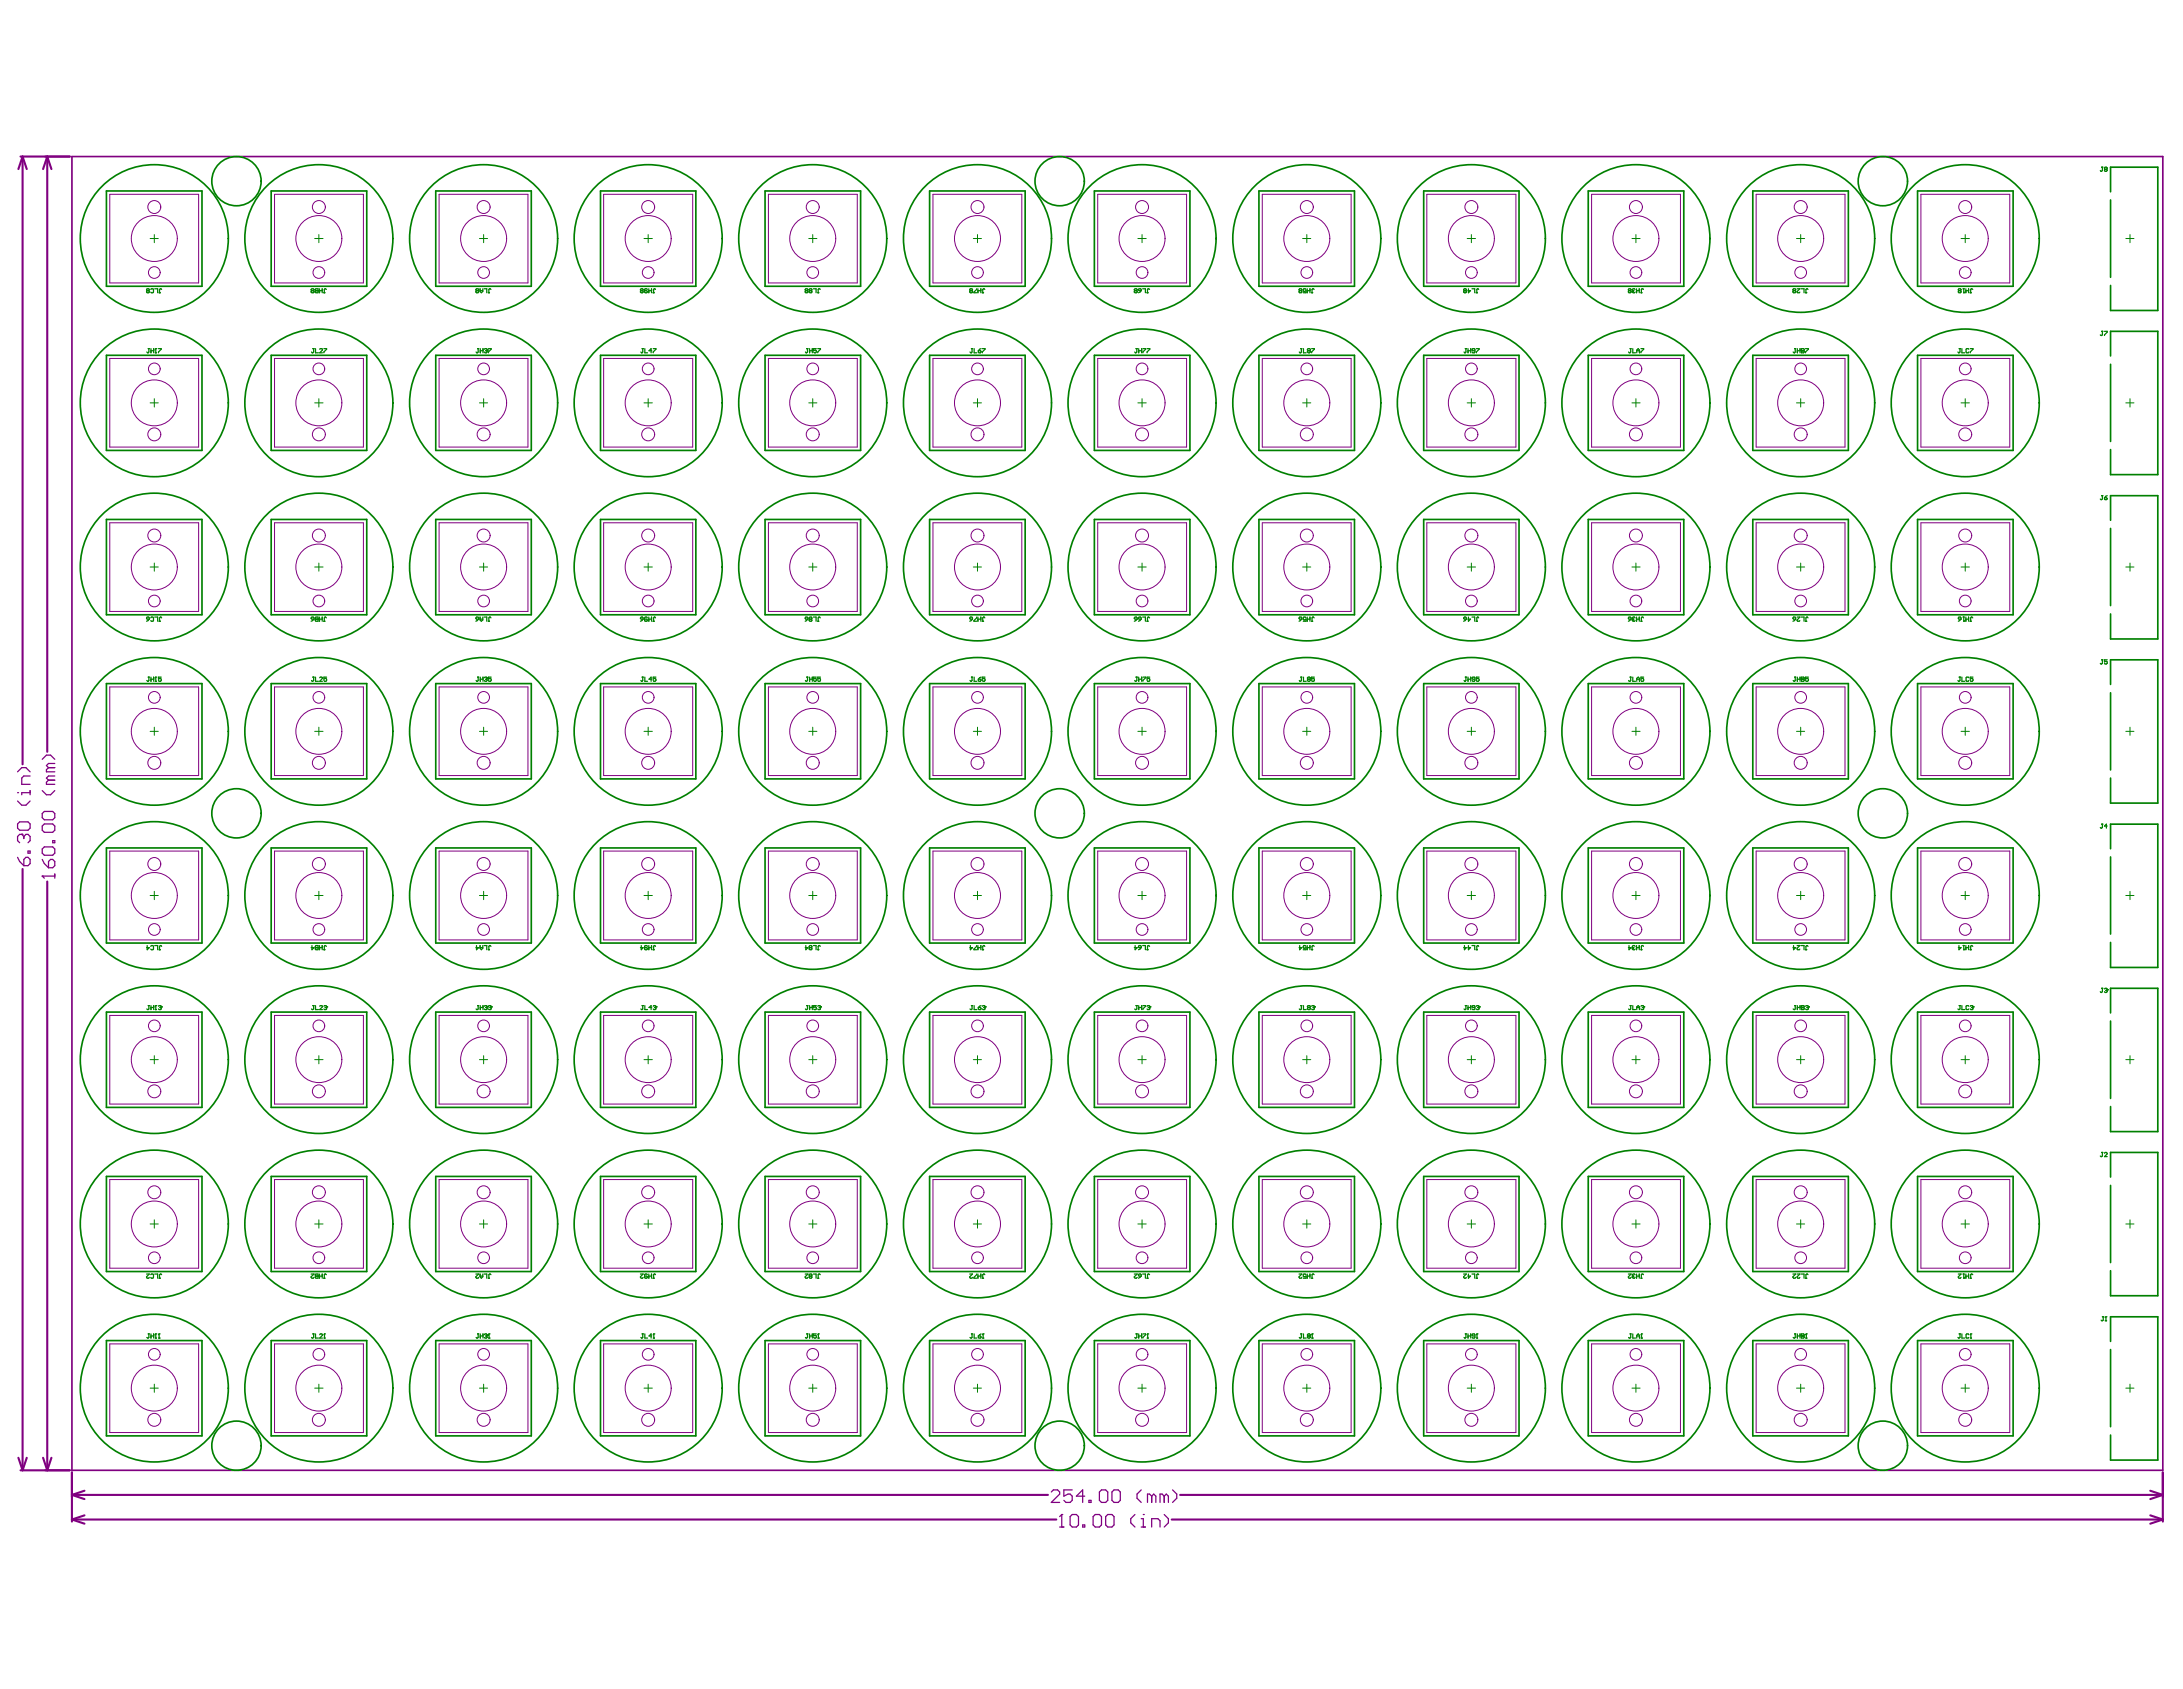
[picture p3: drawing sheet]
<svg xmlns="http://www.w3.org/2000/svg" width="279mm" height="216mm" viewBox="0 0 279 216" stroke-linecap="round" stroke-linejoin="round" font-family="sans-serif">
<path d="M9.2 20h267.3v167.9h-267.3z" fill="none" stroke="#800080" stroke-width=".21"/>
<g fill="none" stroke="#008000" stroke-width=".13">
<path d="M19.2 30.5h1M19.7 30v1M40.2 30.5h1.1M40.8 30v1M61.3 30.5h1M61.8 30v1M82.3 30.5h1.1M82.9 30v1M103.4 30.5h1M103.9 30v1M124.4 30.5h1.1M125 30v1"/>
<path d="M145.5 30.5h1M146 30v1M166.5 30.5h1.1M167 30v1M187.5 30.5h1.1M188.1 30v1M208.6 30.5h1M209.1 30v1M229.6 30.5h1.1M230.2 30v1M250.7 30.5h1M251.2 30v1"/>
<path d="M271.7 30.5h1.1M272.3 30v1M19.2 51.5h1M19.7 51v1M40.2 51.5h1.1M40.8 51v1M61.3 51.5h1M61.8 51v1M82.3 51.5h1.1M82.9 51v1M103.4 51.5h1M103.9 51v1"/>
<path d="M124.4 51.5h1.1M125 51v1M145.5 51.5h1M146 51v1M166.5 51.5h1.1M167 51v1M187.5 51.5h1.1M188.1 51v1M208.6 51.5h1M209.1 51v1M229.6 51.5h1.1M230.2 51v1"/>
<path d="M250.7 51.5h1M251.2 51v1M271.7 51.5h1.1M272.3 51v1M19.2 72.5h1M19.7 72v1M40.2 72.5h1.1M40.8 72v1M61.3 72.5h1M61.8 72v1M82.3 72.5h1.1M82.9 72v1"/>
<path d="M103.4 72.5h1M103.9 72v1M124.4 72.5h1.1M125 72v1M145.5 72.5h1M146 72v1M166.5 72.5h1.1M167 72v1M187.5 72.5h1.1M188.1 72v1M208.6 72.5h1M209.1 72v1"/>
<path d="M229.6 72.5h1.1M230.2 72v1M250.7 72.5h1M251.2 72v1M271.7 72.5h1.1M272.3 72v1M19.2 93.5h1M19.7 93v1M40.2 93.5h1.1M40.8 93v1M61.3 93.5h1M61.8 93v1"/>
<path d="M82.3 93.5h1.1M82.9 93v1M103.4 93.5h1M103.9 93v1M124.4 93.5h1.1M125 93v1M145.5 93.5h1M146 93v1M166.5 93.5h1.1M167 93v1M187.5 93.5h1.1M188.1 93v1"/>
<path d="M208.6 93.5h1M209.1 93v1M229.6 93.5h1.1M230.2 93v1M250.7 93.5h1M251.2 93v1M271.7 93.5h1.1M272.3 93v1M19.2 114.5h1M19.7 113.9v1.1M40.2 114.5h1.1M40.8 113.9v1.1"/>
<path d="M61.3 114.5h1M61.8 113.9v1.1M82.3 114.5h1.1M82.9 113.9v1.1M103.4 114.5h1M103.9 113.9v1.1M124.4 114.5h1.1M125 113.9v1.1M145.5 114.5h1M146 113.9v1.1M166.5 114.5h1.1M167 113.9v1.1"/>
<path d="M187.5 114.5h1.1M188.1 113.9v1.1M208.6 114.5h1M209.1 113.9v1.1M229.6 114.5h1.1M230.2 113.9v1.1M250.7 114.5h1M251.2 113.9v1.1M271.7 114.5h1.1M272.3 113.9v1.1M19.2 135.5h1M19.7 134.9v1.1"/>
<path d="M40.2 135.5h1.1M40.8 134.9v1.1M61.3 135.5h1M61.8 134.9v1.1M82.3 135.5h1.1M82.9 134.9v1.1M103.4 135.5h1M103.9 134.9v1.1M124.4 135.5h1.1M125 134.9v1.1M145.5 135.5h1M146 134.9v1.1"/>
<path d="M166.5 135.5h1.1M167 134.9v1.1M187.5 135.5h1.1M188.1 134.9v1.1M208.6 135.5h1M209.1 134.9v1.1M229.6 135.5h1.1M230.2 134.9v1.1M250.7 135.5h1M251.2 134.9v1.1M271.7 135.5h1.1M272.3 134.9v1.1"/>
<path d="M19.2 156.5h1M19.7 155.9v1.1M40.2 156.5h1.1M40.8 155.9v1.1M61.3 156.5h1M61.8 155.9v1.1M82.3 156.5h1.1M82.9 155.9v1.1M103.4 156.5h1M103.9 155.9v1.1M124.4 156.5h1.1M125 155.9v1.1"/>
<path d="M145.5 156.5h1M146 155.9v1.1M166.5 156.5h1.1M167 155.9v1.1M187.5 156.5h1.1M188.1 155.9v1.1M208.6 156.5h1M209.1 155.9v1.1M229.6 156.5h1.1M230.2 155.9v1.1M250.7 156.5h1M251.2 155.9v1.1"/>
<path d="M271.7 156.5h1.1M272.3 155.9v1.1M19.2 177.4h1M19.7 176.9v1.1M40.2 177.4h1.1M40.8 176.9v1.1M61.3 177.4h1M61.8 176.9v1.1M82.3 177.4h1.1M82.9 176.9v1.1M103.4 177.4h1M103.9 176.9v1.1"/>
<path d="M124.4 177.4h1.1M125 176.9v1.1M145.5 177.4h1M146 176.9v1.1M166.5 177.4h1.1M167 176.9v1.1M187.5 177.4h1.1M188.1 176.9v1.1M208.6 177.4h1M209.1 176.9v1.1M229.6 177.4h1.1M230.2 176.9v1.1"/>
<path d="M250.7 177.4h1M251.2 176.9v1.1M271.7 177.4h1.1M272.3 176.9v1.1"/>
</g>
<g fill="none" stroke="#800080" stroke-width=".27">
<path d="M2.6 20h6.3M2.9 20l-.5 1.6M2.9 20v77.7M2.9 20l.5 1.6M6 20l.6 1.6M6 20v76.1M6 20l-.5 1.6M2.9 111.1v76.8M6 112.7v75.2M2.4 186.3l.5 1.6M2.6 187.9h6.3M3.4 186.3l-.5 1.6"/>
<path d="M5.5 186.3l.5 1.6M6.6 186.3l-.6 1.6M9.2 188.2v6.3M9.2 194.2l1.6 .6M9.2 191.1l1.6 .5M9.2 194.2h125.8M9.2 191.1h124.8M10.8 193.7l-1.6 .5M10.8 190.6l-1.6 .5M149.8 194.2h126.7M150.8 191.1h125.7M274.9 193.7l1.6 .5"/>
<path d="M274.9 190.6l1.6 .5M276.5 188.2v6.3M276.5 194.2l-1.6 .6M276.5 191.1l-1.6 .5"/>
</g>
<g fill="none" stroke="#800080" stroke-width=".13">
<path d="M14 24.8h11.4v11.4h-11.4zM35.1 24.8h11.4v11.4h-11.4zM56.1 24.8h11.4v11.4h-11.4zM77.2 24.8h11.3v11.4h-11.3zM98.2 24.8h11.4v11.4h-11.4zM119.3 24.8h11.3v11.4h-11.3zM140.3 24.8h11.4v11.4h-11.4zM161.4 24.8h11.3v11.4h-11.3zM182.4 24.8h11.4v11.4h-11.4zM203.4 24.8h11.4v11.4h-11.4zM224.5 24.8h11.3v11.4h-11.3zM245.5 24.8h11.4v11.4h-11.4z"/>
<path d="M14 45.8h11.4v11.3h-11.4zM35.1 45.8h11.4v11.3h-11.4zM56.1 45.8h11.4v11.3h-11.4zM77.2 45.8h11.3v11.3h-11.3zM98.2 45.8h11.4v11.3h-11.4zM119.3 45.8h11.3v11.3h-11.3zM140.3 45.8h11.4v11.3h-11.4zM161.4 45.8h11.3v11.3h-11.3zM182.4 45.8h11.4v11.3h-11.4zM203.4 45.8h11.4v11.3h-11.4zM224.5 45.8h11.3v11.3h-11.3zM245.5 45.8h11.4v11.3h-11.4z"/>
<path d="M14 66.8h11.4v11.4h-11.4zM35.1 66.8h11.4v11.4h-11.4zM56.1 66.8h11.4v11.4h-11.4zM77.2 66.8h11.3v11.4h-11.3zM98.2 66.8h11.4v11.4h-11.4zM119.3 66.8h11.3v11.4h-11.3zM140.3 66.8h11.4v11.4h-11.4zM161.4 66.8h11.3v11.4h-11.3zM182.4 66.8h11.4v11.4h-11.4zM203.4 66.8h11.4v11.4h-11.4zM224.5 66.8h11.3v11.4h-11.3zM245.5 66.8h11.4v11.4h-11.4z"/>
<path d="M14 87.8h11.4v11.3h-11.4zM35.1 87.8h11.4v11.3h-11.4zM56.1 87.8h11.4v11.3h-11.4zM77.2 87.8h11.3v11.3h-11.3zM98.2 87.8h11.4v11.3h-11.4zM119.3 87.8h11.3v11.3h-11.3zM140.3 87.8h11.4v11.3h-11.4zM161.4 87.8h11.3v11.3h-11.3zM182.4 87.8h11.4v11.3h-11.4zM203.4 87.8h11.4v11.3h-11.4zM224.5 87.8h11.3v11.3h-11.3zM245.5 87.8h11.4v11.3h-11.4z"/>
<path d="M14 108.8h11.4v11.3h-11.4zM35.1 108.8h11.4v11.3h-11.4zM56.1 108.8h11.4v11.3h-11.4zM77.2 108.8h11.3v11.3h-11.3zM98.2 108.8h11.4v11.3h-11.4zM119.3 108.8h11.3v11.3h-11.3zM140.3 108.8h11.4v11.3h-11.4zM161.4 108.8h11.3v11.3h-11.3zM182.4 108.8h11.4v11.3h-11.4zM203.4 108.8h11.4v11.3h-11.4zM224.5 108.8h11.3v11.3h-11.3zM245.5 108.8h11.4v11.3h-11.4z"/>
<path d="M14 129.8h11.4v11.3h-11.4zM35.1 129.8h11.4v11.3h-11.4zM56.1 129.8h11.4v11.3h-11.4zM77.2 129.8h11.3v11.3h-11.3zM98.2 129.8h11.4v11.3h-11.4zM119.3 129.8h11.3v11.3h-11.3zM140.3 129.8h11.4v11.3h-11.4zM161.4 129.8h11.3v11.3h-11.3zM182.4 129.8h11.4v11.3h-11.4zM203.4 129.8h11.4v11.3h-11.4zM224.5 129.8h11.3v11.3h-11.3zM245.5 129.8h11.4v11.3h-11.4z"/>
<path d="M14 150.8h11.4v11.3h-11.4zM35.1 150.8h11.4v11.3h-11.4zM56.1 150.8h11.4v11.3h-11.4zM77.2 150.8h11.3v11.3h-11.3zM98.2 150.8h11.4v11.3h-11.4zM119.3 150.8h11.3v11.3h-11.3zM140.3 150.8h11.4v11.3h-11.4zM161.4 150.8h11.3v11.3h-11.3zM182.4 150.8h11.4v11.3h-11.4zM203.4 150.8h11.4v11.3h-11.4zM224.5 150.8h11.3v11.3h-11.3zM245.5 150.8h11.4v11.3h-11.4z"/>
<path d="M14 171.8h11.4v11.3h-11.4zM35.1 171.8h11.4v11.3h-11.4zM56.1 171.8h11.4v11.3h-11.4zM77.2 171.8h11.3v11.3h-11.3zM98.2 171.8h11.4v11.3h-11.4zM119.3 171.8h11.3v11.3h-11.3zM140.3 171.8h11.4v11.3h-11.4zM161.4 171.8h11.3v11.3h-11.3zM182.4 171.8h11.4v11.3h-11.4zM203.4 171.8h11.4v11.3h-11.4zM224.5 171.8h11.3v11.3h-11.3zM245.5 171.8h11.4v11.3h-11.4z"/>
<circle cx="19.7" cy="34.8" r=".75"/>
<circle cx="19.7" cy="26.5" r=".83"/>
<circle cx="19.7" cy="30.5" r="2.94"/>
<circle cx="40.8" cy="34.8" r=".75"/>
<circle cx="40.8" cy="26.5" r=".83"/>
<circle cx="40.8" cy="30.5" r="2.94"/>
<circle cx="61.8" cy="34.8" r=".75"/>
<circle cx="61.8" cy="26.5" r=".83"/>
<circle cx="61.8" cy="30.5" r="2.94"/>
<circle cx="82.9" cy="34.8" r=".75"/>
<circle cx="82.9" cy="26.5" r=".83"/>
<circle cx="82.9" cy="30.5" r="2.94"/>
<circle cx="103.9" cy="34.8" r=".75"/>
<circle cx="103.9" cy="26.5" r=".83"/>
<circle cx="103.9" cy="30.5" r="2.94"/>
<circle cx="125" cy="34.8" r=".75"/>
<circle cx="125" cy="26.5" r=".83"/>
<circle cx="125" cy="30.5" r="2.94"/>
<circle cx="146" cy="34.8" r=".75"/>
<circle cx="146" cy="26.5" r=".83"/>
<circle cx="146" cy="30.5" r="2.94"/>
<circle cx="167" cy="34.8" r=".75"/>
<circle cx="167" cy="26.5" r=".83"/>
<circle cx="167" cy="30.5" r="2.94"/>
<circle cx="188.1" cy="34.8" r=".75"/>
<circle cx="188.1" cy="26.5" r=".83"/>
<circle cx="188.1" cy="30.5" r="2.94"/>
<circle cx="209.1" cy="34.8" r=".75"/>
<circle cx="209.1" cy="26.5" r=".83"/>
<circle cx="209.1" cy="30.5" r="2.94"/>
<circle cx="230.2" cy="34.8" r=".75"/>
<circle cx="230.2" cy="26.5" r=".83"/>
<circle cx="230.2" cy="30.5" r="2.94"/>
<circle cx="251.2" cy="34.8" r=".75"/>
<circle cx="251.2" cy="26.5" r=".83"/>
<circle cx="251.2" cy="30.5" r="2.94"/>
<circle cx="19.7" cy="47.2" r=".75"/>
<circle cx="19.7" cy="55.5" r=".83"/>
<circle cx="19.7" cy="51.5" r="2.94"/>
<circle cx="40.8" cy="47.2" r=".75"/>
<circle cx="40.8" cy="55.5" r=".83"/>
<circle cx="40.8" cy="51.5" r="2.94"/>
<circle cx="61.8" cy="47.2" r=".75"/>
<circle cx="61.8" cy="55.5" r=".83"/>
<circle cx="61.8" cy="51.5" r="2.94"/>
<circle cx="82.9" cy="47.2" r=".75"/>
<circle cx="82.9" cy="55.5" r=".83"/>
<circle cx="82.9" cy="51.5" r="2.94"/>
<circle cx="103.9" cy="47.2" r=".75"/>
<circle cx="103.9" cy="55.5" r=".83"/>
<circle cx="103.9" cy="51.5" r="2.94"/>
<circle cx="125" cy="47.2" r=".75"/>
<circle cx="125" cy="55.5" r=".83"/>
<circle cx="125" cy="51.5" r="2.94"/>
<circle cx="146" cy="47.2" r=".75"/>
<circle cx="146" cy="55.5" r=".83"/>
<circle cx="146" cy="51.5" r="2.94"/>
<circle cx="167" cy="47.2" r=".75"/>
<circle cx="167" cy="55.5" r=".83"/>
<circle cx="167" cy="51.5" r="2.94"/>
<circle cx="188.1" cy="47.2" r=".75"/>
<circle cx="188.1" cy="55.5" r=".83"/>
<circle cx="188.1" cy="51.5" r="2.94"/>
<circle cx="209.1" cy="47.2" r=".75"/>
<circle cx="209.1" cy="55.5" r=".83"/>
<circle cx="209.1" cy="51.5" r="2.94"/>
<circle cx="230.2" cy="47.2" r=".75"/>
<circle cx="230.2" cy="55.5" r=".83"/>
<circle cx="230.2" cy="51.5" r="2.94"/>
<circle cx="251.2" cy="47.2" r=".75"/>
<circle cx="251.2" cy="55.5" r=".83"/>
<circle cx="251.2" cy="51.5" r="2.94"/>
<circle cx="19.7" cy="76.8" r=".75"/>
<circle cx="19.7" cy="68.5" r=".83"/>
<circle cx="19.7" cy="72.5" r="2.94"/>
<circle cx="40.8" cy="76.8" r=".75"/>
<circle cx="40.8" cy="68.5" r=".83"/>
<circle cx="40.8" cy="72.5" r="2.94"/>
<circle cx="61.8" cy="76.8" r=".75"/>
<circle cx="61.8" cy="68.5" r=".83"/>
<circle cx="61.8" cy="72.5" r="2.94"/>
<circle cx="82.9" cy="76.8" r=".75"/>
<circle cx="82.9" cy="68.5" r=".83"/>
<circle cx="82.9" cy="72.5" r="2.94"/>
<circle cx="103.9" cy="76.8" r=".75"/>
<circle cx="103.9" cy="68.5" r=".83"/>
<circle cx="103.9" cy="72.5" r="2.94"/>
<circle cx="125" cy="76.8" r=".75"/>
<circle cx="125" cy="68.5" r=".83"/>
<circle cx="125" cy="72.5" r="2.94"/>
<circle cx="146" cy="76.8" r=".75"/>
<circle cx="146" cy="68.5" r=".83"/>
<circle cx="146" cy="72.5" r="2.94"/>
<circle cx="167" cy="76.8" r=".75"/>
<circle cx="167" cy="68.5" r=".83"/>
<circle cx="167" cy="72.5" r="2.94"/>
<circle cx="188.1" cy="76.8" r=".75"/>
<circle cx="188.1" cy="68.5" r=".83"/>
<circle cx="188.1" cy="72.5" r="2.94"/>
<circle cx="209.1" cy="76.8" r=".75"/>
<circle cx="209.1" cy="68.5" r=".83"/>
<circle cx="209.1" cy="72.5" r="2.94"/>
<circle cx="230.2" cy="76.8" r=".75"/>
<circle cx="230.2" cy="68.5" r=".83"/>
<circle cx="230.2" cy="72.5" r="2.94"/>
<circle cx="251.2" cy="76.8" r=".75"/>
<circle cx="251.2" cy="68.5" r=".83"/>
<circle cx="251.2" cy="72.5" r="2.94"/>
<circle cx="19.7" cy="89.1" r=".75"/>
<circle cx="19.7" cy="97.5" r=".83"/>
<circle cx="19.7" cy="93.5" r="2.94"/>
<circle cx="40.8" cy="89.1" r=".75"/>
<circle cx="40.8" cy="97.5" r=".83"/>
<circle cx="40.8" cy="93.5" r="2.94"/>
<circle cx="61.8" cy="89.1" r=".75"/>
<circle cx="61.8" cy="97.5" r=".83"/>
<circle cx="61.8" cy="93.5" r="2.94"/>
<circle cx="82.9" cy="89.1" r=".75"/>
<circle cx="82.9" cy="97.5" r=".83"/>
<circle cx="82.9" cy="93.5" r="2.94"/>
<circle cx="103.9" cy="89.1" r=".75"/>
<circle cx="103.9" cy="97.5" r=".83"/>
<circle cx="103.9" cy="93.5" r="2.94"/>
<circle cx="125" cy="89.1" r=".75"/>
<circle cx="125" cy="97.5" r=".83"/>
<circle cx="125" cy="93.5" r="2.94"/>
<circle cx="146" cy="89.1" r=".75"/>
<circle cx="146" cy="97.5" r=".83"/>
<circle cx="146" cy="93.5" r="2.94"/>
<circle cx="167" cy="89.1" r=".75"/>
<circle cx="167" cy="97.5" r=".83"/>
<circle cx="167" cy="93.5" r="2.94"/>
<circle cx="188.1" cy="89.1" r=".75"/>
<circle cx="188.1" cy="97.5" r=".83"/>
<circle cx="188.1" cy="93.5" r="2.94"/>
<circle cx="209.1" cy="89.1" r=".75"/>
<circle cx="209.1" cy="97.5" r=".83"/>
<circle cx="209.1" cy="93.5" r="2.94"/>
<circle cx="230.2" cy="89.1" r=".75"/>
<circle cx="230.2" cy="97.5" r=".83"/>
<circle cx="230.2" cy="93.5" r="2.94"/>
<circle cx="251.2" cy="89.1" r=".75"/>
<circle cx="251.2" cy="97.5" r=".83"/>
<circle cx="251.2" cy="93.5" r="2.94"/>
<circle cx="19.7" cy="118.8" r=".75"/>
<circle cx="19.7" cy="110.4" r=".83"/>
<circle cx="19.7" cy="114.5" r="2.94"/>
<circle cx="40.8" cy="118.8" r=".75"/>
<circle cx="40.8" cy="110.4" r=".83"/>
<circle cx="40.8" cy="114.5" r="2.94"/>
<circle cx="61.8" cy="118.8" r=".75"/>
<circle cx="61.8" cy="110.4" r=".83"/>
<circle cx="61.8" cy="114.5" r="2.94"/>
<circle cx="82.9" cy="118.8" r=".75"/>
<circle cx="82.9" cy="110.4" r=".83"/>
<circle cx="82.9" cy="114.5" r="2.94"/>
<circle cx="103.9" cy="118.8" r=".75"/>
<circle cx="103.9" cy="110.4" r=".83"/>
<circle cx="103.9" cy="114.5" r="2.94"/>
<circle cx="125" cy="118.8" r=".75"/>
<circle cx="125" cy="110.4" r=".83"/>
<circle cx="125" cy="114.5" r="2.94"/>
<circle cx="146" cy="118.8" r=".75"/>
<circle cx="146" cy="110.4" r=".83"/>
<circle cx="146" cy="114.5" r="2.94"/>
<circle cx="167" cy="118.8" r=".75"/>
<circle cx="167" cy="110.4" r=".83"/>
<circle cx="167" cy="114.5" r="2.94"/>
<circle cx="188.1" cy="118.8" r=".75"/>
<circle cx="188.1" cy="110.4" r=".83"/>
<circle cx="188.1" cy="114.5" r="2.94"/>
<circle cx="209.1" cy="118.8" r=".75"/>
<circle cx="209.1" cy="110.4" r=".83"/>
<circle cx="209.1" cy="114.5" r="2.94"/>
<circle cx="230.2" cy="118.8" r=".75"/>
<circle cx="230.2" cy="110.4" r=".83"/>
<circle cx="230.2" cy="114.5" r="2.94"/>
<circle cx="251.2" cy="118.8" r=".75"/>
<circle cx="251.2" cy="110.4" r=".83"/>
<circle cx="251.2" cy="114.5" r="2.94"/>
<circle cx="19.7" cy="131.1" r=".75"/>
<circle cx="19.7" cy="139.5" r=".83"/>
<circle cx="19.7" cy="135.5" r="2.94"/>
<circle cx="40.8" cy="131.1" r=".75"/>
<circle cx="40.8" cy="139.5" r=".83"/>
<circle cx="40.8" cy="135.5" r="2.94"/>
<circle cx="61.8" cy="131.1" r=".75"/>
<circle cx="61.8" cy="139.5" r=".83"/>
<circle cx="61.8" cy="135.5" r="2.94"/>
<circle cx="82.9" cy="131.1" r=".75"/>
<circle cx="82.9" cy="139.5" r=".83"/>
<circle cx="82.9" cy="135.5" r="2.94"/>
<circle cx="103.9" cy="131.1" r=".75"/>
<circle cx="103.9" cy="139.5" r=".83"/>
<circle cx="103.9" cy="135.5" r="2.94"/>
<circle cx="125" cy="131.1" r=".75"/>
<circle cx="125" cy="139.5" r=".83"/>
<circle cx="125" cy="135.5" r="2.94"/>
<circle cx="146" cy="131.1" r=".75"/>
<circle cx="146" cy="139.5" r=".83"/>
<circle cx="146" cy="135.5" r="2.94"/>
<circle cx="167" cy="131.1" r=".75"/>
<circle cx="167" cy="139.5" r=".83"/>
<circle cx="167" cy="135.5" r="2.94"/>
<circle cx="188.1" cy="131.1" r=".75"/>
<circle cx="188.1" cy="139.5" r=".83"/>
<circle cx="188.1" cy="135.5" r="2.94"/>
<circle cx="209.1" cy="131.1" r=".75"/>
<circle cx="209.1" cy="139.5" r=".83"/>
<circle cx="209.1" cy="135.5" r="2.94"/>
<circle cx="230.2" cy="131.1" r=".75"/>
<circle cx="230.2" cy="139.5" r=".83"/>
<circle cx="230.2" cy="135.5" r="2.94"/>
<circle cx="251.2" cy="131.1" r=".75"/>
<circle cx="251.2" cy="139.5" r=".83"/>
<circle cx="251.2" cy="135.5" r="2.94"/>
<circle cx="19.7" cy="152.4" r=".83"/>
<circle cx="19.7" cy="156.5" r="2.94"/>
<circle cx="40.8" cy="152.4" r=".83"/>
<circle cx="40.8" cy="156.5" r="2.94"/>
<circle cx="61.8" cy="152.4" r=".83"/>
<circle cx="61.8" cy="156.5" r="2.94"/>
<circle cx="82.9" cy="152.4" r=".83"/>
<circle cx="82.9" cy="156.5" r="2.94"/>
<circle cx="103.9" cy="152.4" r=".83"/>
<circle cx="103.9" cy="156.5" r="2.94"/>
<circle cx="125" cy="152.4" r=".83"/>
<circle cx="125" cy="156.5" r="2.94"/>
<circle cx="146" cy="152.4" r=".83"/>
<circle cx="146" cy="156.5" r="2.94"/>
<circle cx="167" cy="152.4" r=".83"/>
<circle cx="167" cy="156.5" r="2.94"/>
<circle cx="188.1" cy="152.4" r=".83"/>
<circle cx="188.1" cy="156.5" r="2.94"/>
<circle cx="209.1" cy="152.4" r=".83"/>
<circle cx="209.1" cy="156.5" r="2.94"/>
<circle cx="230.2" cy="152.4" r=".83"/>
<circle cx="230.2" cy="156.5" r="2.94"/>
<circle cx="251.2" cy="152.4" r=".83"/>
<circle cx="251.2" cy="156.5" r="2.94"/>
<circle cx="19.7" cy="173.1" r=".75"/>
<circle cx="19.7" cy="160.8" r=".75"/>
<circle cx="19.7" cy="177.4" r="2.94"/>
<circle cx="40.8" cy="173.1" r=".75"/>
<circle cx="40.8" cy="160.8" r=".75"/>
<circle cx="40.8" cy="177.4" r="2.94"/>
<circle cx="61.8" cy="173.1" r=".75"/>
<circle cx="61.8" cy="160.8" r=".75"/>
<circle cx="61.8" cy="177.4" r="2.94"/>
<circle cx="82.9" cy="173.1" r=".75"/>
<circle cx="82.9" cy="160.8" r=".75"/>
<circle cx="82.9" cy="177.4" r="2.94"/>
<circle cx="103.9" cy="173.1" r=".75"/>
<circle cx="103.9" cy="160.8" r=".75"/>
<circle cx="103.9" cy="177.4" r="2.94"/>
<circle cx="125" cy="173.1" r=".75"/>
<circle cx="125" cy="160.8" r=".75"/>
<circle cx="125" cy="177.4" r="2.94"/>
<circle cx="146" cy="173.1" r=".75"/>
<circle cx="146" cy="160.8" r=".75"/>
<circle cx="146" cy="177.4" r="2.94"/>
<circle cx="167" cy="173.1" r=".75"/>
<circle cx="167" cy="160.8" r=".75"/>
<circle cx="167" cy="177.4" r="2.94"/>
<circle cx="188.1" cy="173.1" r=".75"/>
<circle cx="188.1" cy="160.8" r=".75"/>
<circle cx="188.1" cy="177.4" r="2.94"/>
<circle cx="209.1" cy="173.1" r=".75"/>
<circle cx="209.1" cy="160.8" r=".75"/>
<circle cx="209.1" cy="177.4" r="2.94"/>
<circle cx="230.2" cy="173.1" r=".75"/>
<circle cx="230.2" cy="160.8" r=".75"/>
<circle cx="230.2" cy="177.4" r="2.94"/>
<circle cx="251.2" cy="173.1" r=".75"/>
<circle cx="251.2" cy="160.8" r=".75"/>
<circle cx="251.2" cy="177.4" r="2.94"/>
<circle cx="19.7" cy="181.5" r=".83"/>
<circle cx="40.8" cy="181.5" r=".83"/>
<circle cx="61.8" cy="181.5" r=".83"/>
<circle cx="82.9" cy="181.5" r=".83"/>
<circle cx="103.9" cy="181.5" r=".83"/>
<circle cx="125" cy="181.5" r=".83"/>
<circle cx="146" cy="181.5" r=".83"/>
<circle cx="167" cy="181.5" r=".83"/>
<circle cx="188.1" cy="181.5" r=".83"/>
<circle cx="209.1" cy="181.5" r=".83"/>
<circle cx="230.2" cy="181.5" r=".83"/>
<circle cx="251.2" cy="181.5" r=".83"/>
</g>
<g fill="none" stroke="#800080" stroke-width=".16">
<path d="M2.2 98.7l.6-.6h.5l.5 .6M3.8 99.2h-.8l-.2 .3v.8h1M5.4 97.1l.5-.6h.6l.5 .6M6.2 99.7l-.3 .3v.3h1.1M6.2 98.1l-.3 .3v.3h1.1M6.2 99.7h.8M6.2 98.1h.8M7 99.2h-.8l-.3 .3 .3 .2M7 97.6h-.8l-.3 .3 .3 .2M2.2 101.3h.1M2.2 109.6l.3 .5 .5 .6M2.2 105.3l.3-.2h1.1l.2 .2v.6l-.2 .2h-1.1l-.3-.2z"/>
<path d="M2.2 102.4l.6 .5h.5l.5-.5M2.8 106.7h.1M2.8 106.7h-.3l-.3 .2v.6l.3 .2M2.8 106.7l.2 .2M3 109.9l.3-.3h.3l.2 .3v.5l-.2 .3h-.6zM3 106.9l.3-.2h.3l.2 .2v.6l-.2 .2M3 106.9v.3M3.6 108.8h.2v.3h-.2zM3.8 101.1v.5M3.8 101.3h-1v.3M5.4 112h.1M5.4 104l.3-.3h1l.3 .3v.5l-.3 .3h-1l-.3-.3z"/>
<path d="M5.4 105.6l.3-.3h1l.3 .3v.5l-.3 .3h-1l-.3-.3zM5.4 108.5l.3-.2h1l.3 .2v.6l-.3 .2h-1l-.3-.2zM5.4 112h1.6M5.4 112l.3 .3M5.4 109.9l.3 .5 .5 .5M5.4 101.1l.5 .5h.6l.5-.5M6.2 110.1l.3-.2h.2l.3 .2v.6l-.3 .2h-.5zM6.7 107.5h.3v.2h-.3zM7 111.7v.6M134.4 190.7l.3-.2h.5l.3 .2v.3l-1.1 1h1.1M135.5 195.2h.5M135.7 193.6h.1"/>
<path d="M135.7 193.6v1.6M135.7 193.6l-.2 .3M136.8 193.9l.3-.3h.5l.3 .3v1l-.3 .3h-.5l-.3-.3zM137.1 190.5h-1.1v.8l.5-.3h.3l.3 .3v.5l-.3 .2h-.5l-.3-.2M138.4 194.9h.3v.3h-.3zM138.7 191.3h-1.1l.8-.8v1.5M139.2 191.8h.3v.2h-.3zM139.7 193.9l.3-.3h.5l.3 .3v1l-.3 .3h-.5l-.3-.3zM140.5 190.7l.3-.2h.5l.3 .2v1.1l-.3 .2h-.5l-.3-.2zM141.3 193.9l.3-.3h.5l.3 .3v1l-.3 .3h-.5l-.3-.3zM142.1 190.7l.3-.2h.5l.3 .2v1.1l-.3 .2h-.5l-.3-.2zM145.1 193.6l-.6 .5v.6l.6 .5"/>
<path d="M145.9 195.2h.5M145.9 194.1h.2v1.1M145.9 190.5l-.6 .5v.5l.6 .5M146.1 193.6h.1M147.2 195.2v-1.1h.8l.3 .3v.8M147.2 191.3v.7M147.2 191.3l-.3-.3h-.2v1M147.2 191.3l.3-.3 .2 .3v.7M148.8 191.3l-.2-.3h-.3v1M148.8 193.6l.6 .5v.6l-.6 .5M148.8 191.3l.3-.3 .3 .3v.7M148.8 191.3v.7"/>
<path d="M149.9 190.5l.5 .5v.5l-.5 .5"/>
</g>
<g fill="none" stroke="#008000" stroke-width=".21">
<path d="M13.6 24.4h12.2v12.2h-12.2zM34.7 24.4h12.2v12.2h-12.2zM55.7 24.4h12.2v12.2h-12.2zM76.8 24.4h12.1v12.2h-12.1zM97.8 24.4h12.2v12.2h-12.2zM118.8 24.4h12.2v12.2h-12.2zM139.9 24.4h12.2v12.2h-12.2zM160.9 24.4h12.2v12.2h-12.2zM182 24.4h12.2v12.2h-12.2zM203 24.4h12.2v12.2h-12.2zM224.1 24.4h12.2v12.2h-12.2zM245.1 24.4h12.2v12.2h-12.2z"/>
<path d="M269.8 24.5v-3.1h6v18.3h-6v-3.2M269.8 25.6v9.8M13.6 45.4h12.2v12.2h-12.2zM34.7 45.4h12.2v12.2h-12.2zM55.7 45.4h12.2v12.2h-12.2zM76.8 45.4h12.1v12.2h-12.1zM97.8 45.4h12.2v12.2h-12.2zM118.8 45.4h12.2v12.2h-12.2zM139.9 45.4h12.2v12.2h-12.2zM160.9 45.4h12.2v12.2h-12.2zM182 45.4h12.2v12.2h-12.2zM203 45.4h12.2v12.2h-12.2z"/>
<path d="M224.1 45.4h12.2v12.2h-12.2zM245.1 45.4h12.2v12.2h-12.2zM269.8 45.5v-3.1h6v18.3h-6v-3.2M269.8 46.6v9.8M13.6 66.4h12.2v12.2h-12.2zM34.7 66.4h12.2v12.2h-12.2zM55.7 66.4h12.2v12.2h-12.2zM76.8 66.4h12.1v12.2h-12.1zM97.8 66.4h12.2v12.2h-12.2zM118.8 66.4h12.2v12.2h-12.2zM139.9 66.4h12.2v12.2h-12.2zM160.9 66.4h12.2v12.2h-12.2z"/>
<path d="M182 66.4h12.2v12.2h-12.2zM203 66.4h12.2v12.2h-12.2zM224.1 66.4h12.2v12.2h-12.2zM245.1 66.4h12.2v12.2h-12.2zM269.8 66.5v-3.1h6v18.3h-6v-3.2M269.8 67.5v9.9M13.6 87.4h12.2v12.2h-12.2zM34.7 87.4h12.2v12.2h-12.2zM55.7 87.4h12.2v12.2h-12.2zM76.8 87.4h12.1v12.2h-12.1zM97.8 87.4h12.2v12.2h-12.2zM118.8 87.4h12.2v12.2h-12.2z"/>
<path d="M139.9 87.4h12.2v12.2h-12.2zM160.9 87.4h12.2v12.2h-12.2zM182 87.4h12.2v12.2h-12.2zM203 87.4h12.2v12.2h-12.2zM224.1 87.4h12.2v12.2h-12.2zM245.1 87.4h12.2v12.2h-12.2zM269.8 87.5v-3.2h6v18.4h-6v-3.2M269.8 88.6v9.8M13.6 108.4h12.2v12.1h-12.2zM34.7 108.4h12.2v12.1h-12.2zM55.7 108.4h12.2v12.1h-12.2zM76.8 108.4h12.1v12.1h-12.1z"/>
<path d="M97.8 108.4h12.2v12.1h-12.2zM118.8 108.4h12.2v12.1h-12.2zM139.9 108.4h12.2v12.1h-12.2zM160.9 108.4h12.2v12.1h-12.2zM182 108.4h12.2v12.1h-12.2zM203 108.4h12.2v12.1h-12.2zM224.1 108.4h12.2v12.1h-12.2zM245.1 108.4h12.2v12.1h-12.2zM269.8 108.5v-3.1h6v18.3h-6v-3.2M269.8 109.5v9.9M13.6 129.4h12.2v12.2h-12.2zM34.7 129.4h12.2v12.2h-12.2z"/>
<path d="M55.7 129.4h12.2v12.2h-12.2zM76.8 129.4h12.1v12.2h-12.1zM97.8 129.4h12.2v12.2h-12.2zM118.8 129.4h12.2v12.2h-12.2zM139.9 129.4h12.2v12.2h-12.2zM160.9 129.4h12.2v12.2h-12.2zM182 129.4h12.2v12.2h-12.2zM203 129.4h12.2v12.2h-12.2zM224.1 129.4h12.2v12.2h-12.2zM245.1 129.4h12.2v12.2h-12.2zM269.8 129.5v-3.2h6v18.3h-6v-3.2M269.8 130.5v9.9"/>
<path d="M13.6 150.4h12.2v12.1h-12.2zM34.7 150.4h12.2v12.1h-12.2zM55.7 150.4h12.2v12.1h-12.2zM76.8 150.4h12.1v12.1h-12.1zM97.8 150.4h12.2v12.1h-12.2zM118.8 150.4h12.2v12.1h-12.2zM139.9 150.4h12.2v12.1h-12.2zM160.9 150.4h12.2v12.1h-12.2zM182 150.4h12.2v12.1h-12.2zM203 150.4h12.2v12.1h-12.2zM224.1 150.4h12.2v12.1h-12.2zM245.1 150.4h12.2v12.1h-12.2z"/>
<path d="M269.8 150.5v-3.2h6v18.3h-6v-3.2M269.8 151.5v9.9M13.6 171.4h12.2v12.1h-12.2zM34.7 171.4h12.2v12.1h-12.2zM55.7 171.4h12.2v12.1h-12.2zM76.8 171.4h12.1v12.1h-12.1zM97.8 171.4h12.2v12.1h-12.2zM118.8 171.4h12.2v12.1h-12.2zM139.9 171.4h12.2v12.1h-12.2zM160.9 171.4h12.2v12.1h-12.2zM182 171.4h12.2v12.1h-12.2zM203 171.4h12.2v12.1h-12.2z"/>
<path d="M224.1 171.4h12.2v12.1h-12.2zM245.1 171.4h12.2v12.1h-12.2zM269.8 171.5v-3.2h6v18.3h-6v-3.2M269.8 172.5v9.9"/>
<circle cx="19.7" cy="30.5" r="9.5"/>
<circle cx="30.2" cy="23.2" r="3.2"/>
<circle cx="40.8" cy="30.5" r="9.5"/>
<circle cx="61.8" cy="30.5" r="9.5"/>
<circle cx="82.9" cy="30.5" r="9.5"/>
<circle cx="103.9" cy="30.5" r="9.5"/>
<circle cx="125" cy="30.5" r="9.5"/>
<circle cx="135.5" cy="23.2" r="3.2"/>
<circle cx="146" cy="30.5" r="9.5"/>
<circle cx="167.1" cy="30.5" r="9.5"/>
<circle cx="188.1" cy="30.5" r="9.5"/>
<circle cx="209.1" cy="30.5" r="9.5"/>
<circle cx="230.2" cy="30.5" r="9.5"/>
<circle cx="240.7" cy="23.2" r="3.2"/>
<circle cx="251.2" cy="30.5" r="9.5"/>
<circle cx="19.7" cy="51.5" r="9.5"/>
<circle cx="40.8" cy="51.5" r="9.5"/>
<circle cx="61.8" cy="51.5" r="9.5"/>
<circle cx="82.9" cy="51.5" r="9.5"/>
<circle cx="103.9" cy="51.5" r="9.5"/>
<circle cx="125" cy="51.5" r="9.5"/>
<circle cx="146" cy="51.5" r="9.5"/>
<circle cx="167.1" cy="51.5" r="9.5"/>
<circle cx="188.1" cy="51.5" r="9.5"/>
<circle cx="209.1" cy="51.5" r="9.5"/>
<circle cx="230.2" cy="51.5" r="9.5"/>
<circle cx="251.2" cy="51.5" r="9.5"/>
<circle cx="19.7" cy="72.5" r="9.5"/>
<circle cx="40.8" cy="72.5" r="9.5"/>
<circle cx="61.8" cy="72.5" r="9.5"/>
<circle cx="82.9" cy="72.5" r="9.5"/>
<circle cx="103.9" cy="72.5" r="9.5"/>
<circle cx="125" cy="72.5" r="9.5"/>
<circle cx="146" cy="72.5" r="9.5"/>
<circle cx="167.1" cy="72.5" r="9.5"/>
<circle cx="188.1" cy="72.5" r="9.5"/>
<circle cx="209.1" cy="72.5" r="9.5"/>
<circle cx="230.2" cy="72.5" r="9.5"/>
<circle cx="251.2" cy="72.5" r="9.5"/>
<circle cx="19.7" cy="93.5" r="9.5"/>
<circle cx="40.8" cy="93.5" r="9.5"/>
<circle cx="61.8" cy="93.5" r="9.5"/>
<circle cx="82.9" cy="93.5" r="9.5"/>
<circle cx="103.9" cy="93.5" r="9.5"/>
<circle cx="125" cy="93.5" r="9.5"/>
<circle cx="146" cy="93.5" r="9.5"/>
<circle cx="167.1" cy="93.5" r="9.5"/>
<circle cx="188.1" cy="93.5" r="9.5"/>
<circle cx="209.1" cy="93.5" r="9.5"/>
<circle cx="230.2" cy="93.5" r="9.5"/>
<circle cx="251.2" cy="93.5" r="9.5"/>
<circle cx="19.7" cy="114.5" r="9.5"/>
<circle cx="30.2" cy="104" r="3.2"/>
<circle cx="40.8" cy="114.5" r="9.5"/>
<circle cx="61.8" cy="114.5" r="9.5"/>
<circle cx="82.9" cy="114.5" r="9.5"/>
<circle cx="103.9" cy="114.5" r="9.5"/>
<circle cx="125" cy="114.5" r="9.5"/>
<circle cx="135.5" cy="104" r="3.2"/>
<circle cx="146" cy="114.5" r="9.5"/>
<circle cx="167.1" cy="114.5" r="9.5"/>
<circle cx="188.1" cy="114.5" r="9.5"/>
<circle cx="209.1" cy="114.5" r="9.5"/>
<circle cx="230.2" cy="114.5" r="9.5"/>
<circle cx="240.7" cy="104" r="3.2"/>
<circle cx="251.2" cy="114.5" r="9.5"/>
<circle cx="19.7" cy="135.5" r="9.5"/>
<circle cx="40.8" cy="135.5" r="9.5"/>
<circle cx="61.8" cy="135.5" r="9.5"/>
<circle cx="82.9" cy="135.5" r="9.5"/>
<circle cx="103.9" cy="135.5" r="9.5"/>
<circle cx="125" cy="135.5" r="9.5"/>
<circle cx="146" cy="135.5" r="9.5"/>
<circle cx="167.1" cy="135.5" r="9.5"/>
<circle cx="188.1" cy="135.5" r="9.5"/>
<circle cx="209.1" cy="135.5" r="9.5"/>
<circle cx="230.2" cy="135.5" r="9.5"/>
<circle cx="251.2" cy="135.5" r="9.5"/>
<circle cx="19.7" cy="156.5" r="9.5"/>
<circle cx="40.8" cy="156.5" r="9.5"/>
<circle cx="61.8" cy="156.5" r="9.5"/>
<circle cx="82.9" cy="156.5" r="9.5"/>
<circle cx="103.9" cy="156.5" r="9.5"/>
<circle cx="125" cy="156.5" r="9.5"/>
<circle cx="146" cy="156.5" r="9.5"/>
<circle cx="167.1" cy="156.5" r="9.5"/>
<circle cx="188.1" cy="156.5" r="9.5"/>
<circle cx="209.1" cy="156.5" r="9.5"/>
<circle cx="230.2" cy="156.5" r="9.5"/>
<circle cx="251.2" cy="156.5" r="9.5"/>
<circle cx="19.7" cy="177.4" r="9.5"/>
<circle cx="40.8" cy="177.4" r="9.5"/>
<circle cx="61.8" cy="177.4" r="9.5"/>
<circle cx="82.9" cy="177.4" r="9.5"/>
<circle cx="103.9" cy="177.4" r="9.5"/>
<circle cx="125" cy="177.4" r="9.5"/>
<circle cx="146" cy="177.4" r="9.5"/>
<circle cx="167.1" cy="177.4" r="9.5"/>
<circle cx="188.1" cy="177.4" r="9.5"/>
<circle cx="209.1" cy="177.4" r="9.5"/>
<circle cx="230.2" cy="177.4" r="9.5"/>
<circle cx="251.2" cy="177.4" r="9.5"/>
<circle cx="30.2" cy="184.8" r="3.2"/>
<circle cx="135.5" cy="184.8" r="3.2"/>
<circle cx="240.7" cy="184.8" r="3.2"/>
</g>
<g fill="none" stroke="#008000" stroke-width=".16">
<path d="M18.8 37.2l-.1 .1 .1 .1 .3-.1-.1-.1M18.8 37.2l-.1-.1 .1-.2 .3 .1-.1 .2M18.8 37.2h.2M19.3 37l.1-.1 .2 .1v.3l-.1 .1-.2-.1M19.8 36.9h.4v.5M20.3 37.4h.2M20.7 37l-.1-.1-.2 .1v.4M39.9 37.2l-.1-.1 .1-.2 .2 .1-.1 .2M39.9 37.2l-.1 .1 .1 .1 .2-.1-.1-.1M39.9 37.2h.1M40.3 37l.4-.1v.5l-.4-.1 .1-.1zM40.4 37.2h.3"/>
<path d="M40.7 37.2h.1M40.8 36.9v.5M40.8 37.2h.4M41.2 36.9v.5M41.3 37.4h.2M41.7 37l-.1-.1-.1 .1v.4M60.9 37.2l-.1 .1 .1 .1 .3-.1-.1-.1M60.9 37.2l-.1-.1 .1-.2 .3 .1-.1 .2M60.9 37.2h.2M61.4 37.2h.3M61.4 36.9v.4l.1 .1 .2-.1v-.4M61.9 36.9h.3v.5"/>
<path d="M62.4 37.4h.2M62.8 37l-.1-.1-.2 .1v.4M82 37.2l-.1-.1 .1-.2 .2 .1-.1 .2M82 37.2l-.1 .1 .1 .1 .2-.1-.1-.1M82 37.2h.1M82.7 37v-.1l-.3 .1v.3l.3 .1v-.1v-.1h-.3M82.9 36.9v.5M82.9 37.2h.4M83.3 36.9v.5M83.4 37.4h.2M83.8 37l-.1-.1-.2 .1v.4M103 37.2l-.1 .1 .1 .1 .3-.1-.1-.1"/>
<path d="M103 37.2l-.1-.1 .1-.2 .3 .1-.1 .2M103 37.2h.2M103.5 37.2l-.1 .1 .1 .1 .3-.1-.1-.1M103.5 37.2l-.1-.1 .1-.2 .3 .1-.1 .2M103.5 37.2h.2M104 36.9h.3v.5M104.5 37.4h.2M104.9 37l-.1-.1-.2 .1v.4M124 37.2v-.1v-.2l.3 .1-.1 .2M124 37.2v.1v.1l.3-.1-.1-.1M124 37.2h.2M124.8 36.9l-.3 .4v.1h.3"/>
<path d="M125 36.9v.5M125 37.2h.4M125.4 36.9v.5M125.5 37.4h.2M125.9 37l-.1-.1-.2 .1v.4M145.1 37.2l-.1-.1 .1-.2 .3 .1-.1 .2M145.1 37.2l-.1 .1 .1 .1 .3-.1-.1-.1M145.1 37.2h.2M145.5 37l.3-.1 .1 .3h-.3zM145.9 37.2l-.4 .2M146.1 36.9h.3v.5M146.6 37.4h.2"/>
<path d="M146.9 37l-.1-.1-.1 .1v.4M166.1 37.2v-.1v-.2l.3 .1-.1 .2M166.1 37.2v.1v.1l.3-.1-.1-.1M166.1 37.2h.2M166.9 37l-.1-.1-.2 .1 .1 .3 .2-.1v.2h-.3M167.1 36.9v.5M167.1 37.2h.3M167.4 36.9v.5M167.6 37.4h.2M168 37l-.1-.1-.2 .1v.4M187.2 37.2l-.1-.1 .1-.2 .2 .1v.2M187.2 37.2l-.1 .1 .1 .1 .2-.1v-.1"/>
<path d="M187.2 37.2h.2M187.7 36.9v.5l.3-.2h-.4M188.2 36.9h.3v.5M188.7 37.4h.2M189 37l-.1-.1-.1 .1v.4M208.2 37.2v-.1v-.2l.3 .1-.1 .2M208.2 37.2v.1v.1l.3-.1-.1-.1M208.2 37.2h.2M208.7 37.3h.1M208.7 37.3l.1 .1 .2-.1M208.8 37.2h.1M208.8 37.2l-.1 .1"/>
<path d="M209 37l-.2-.1-.1 .1 .1 .2M209.2 36.9v.5M209.2 37.2h.3M209.5 36.9v.5M209.7 37.4h.2M210.1 37l-.1-.1-.2 .1v.4M229.3 37.2l-.1-.1 .1-.2 .2 .1v.2M229.3 37.2l-.1 .1 .1 .1 .2-.1v-.1M229.3 37.2h.2M229.7 36.9h.4l-.4 .4 .1 .1 .3-.1M230.2 36.9h.4v.5M230.8 37.4h.2"/>
<path d="M231.1 37l-.1-.1-.2 .1v.4M250.4 37.2l-.1 .1 .1 .1 .3-.1-.1-.1M250.4 37.2l-.1-.1 .1-.2 .3 .1-.1 .2M250.4 37.2h.2M250.9 36.9h.2M251 37.4h.1M251 36.9v.5M251.1 37.3l-.1 .1M251.3 37.2h.3M251.3 36.9v.5M251.6 36.9v.5M251.8 37.4h.2"/>
<path d="M252.2 37l-.1-.1-.2 .1v.4M268.6 21.4h.2M268.7 21.4v.4l-.1 .1-.1-.1M269.1 21.6h-.1l.1-.2 .3 .1-.1 .1M269.1 21.6l-.1 .1 .1 .2 .3-.1-.1-.2M269.1 21.6h.2M18.9 44.6h.2M19 44.6v.4l-.1 .1-.1-.1M19.3 44.8h.3M19.3 44.6v.5M19.6 44.6v.5M19.8 45.1h.2"/>
<path d="M19.9 44.6h.1M19.9 44.6v.5M19.9 44.6h-.1M20.3 44.6h.3l-.3 .5M40 44.6h.2M40.1 44.6v.4l-.1 .1-.2-.1M40.3 44.6v.5h.4M40.9 44.6h.3v.2l-.3 .3h.3M41.4 44.6h.3l-.3 .5M61 44.6h.2M61.1 44.6v.4l-.1 .1-.1-.1M61.4 44.8h.3"/>
<path d="M61.4 44.6v.5M61.7 44.6v.5M61.9 44.6h.3l.1 .2M62.1 44.8h.1M62.2 44.8l.1 .1-.1 .2-.3-.1M62.3 44.8h.1M62.3 44.8h-.1M62.4 44.6h.4l-.4 .5M82.1 44.6h.2M82.2 44.6v.4l-.1 .1-.2-.1M82.4 44.6v.5h.4M83.3 44.8h-.3l.2-.2v.5"/>
<path d="M83.5 44.6h.3l-.3 .5M103.1 44.6h.2M103.2 44.6v.4l-.1 .1-.1-.1M103.5 44.8h.3M103.5 44.6v.5M103.8 44.6v.5M104.3 44.6h-.3v.2h.2h.1v.3l-.3-.1M104.5 44.6h.4l-.4 .5M124.2 44.6h.1M124.3 44.6v.4l-.1 .1-.2-.1M124.5 44.6v.5h.4M125.1 44.8h.2l.1 .2-.1 .1h-.2z"/>
<path d="M125.4 44.6l-.3 .2M125.6 44.6h.3l-.3 .5M145.2 44.6h.2M145.3 44.6v.4l-.1 .1-.2-.1M145.6 44.8h.3M145.6 44.6v.5M145.9 44.6v.5M146.1 44.6h.3l-.3 .5M146.6 44.6h.4l-.4 .5M166.3 44.6h.1M166.4 44.6v.4l-.1 .1-.2-.1M166.6 44.6v.5h.4"/>
<path d="M167.2 44.8h-.1l.1-.2h.3l-.1 .2M167.2 44.8l-.1 .1 .1 .2 .3-.1-.1-.2M167.2 44.8h.2M167.7 44.6h.3l-.3 .5M187.3 44.6h.2M187.4 44.6v.4l-.1 .1-.2-.1M187.7 44.8h.3M187.7 44.6v.5M188 44.6v.5M188.5 44.8h-.2h-.1l.1-.2h.2v.4v.1h-.2l-.1-.1M188.7 44.6h.4l-.4 .5M208.4 44.6h.1"/>
<path d="M208.4 44.6v.4v.1l-.2-.1M208.7 44.6v.5h.4M209.2 44.8h.4M209.2 45.1v-.3l.2-.2 .2 .2v.3M209.8 44.6h.3l-.3 .5M229.4 44.6h.2M229.5 44.6v.4l-.1 .1-.2-.1M229.7 44.8h.4M229.7 44.6v.5M230.1 44.6v.5M230.3 44.8h.1M230.3 44.6h.3v.5h-.3z"/>
<path d="M230.3 44.8h.3M230.8 44.6h.4l-.4 .5M250.4 44.6h.2M250.5 44.6v.4l-.1 .1-.1-.1M250.8 44.6v.5h.4M251.7 44.6h-.1h-.3l.1 .5h.2l.1-.1M251.9 44.6h.3l-.3 .5M268.6 42.4h.2M268.7 42.4v.4l-.1 .1-.1-.1M269 42.4h.4l-.4 .5M18.8 78.9h.2l.1 .2h-.3h-.1zM19.1 79.1l-.4 .3"/>
<path d="M19.3 79l.1-.1h.1l.1 .1v.3l-.1 .1-.2-.1M19.8 78.9h.4v.5M20.3 79.4h.2M20.7 79l-.1-.1-.2 .1v.4M39.8 79l.2-.1 .1 .2h-.2zM40.1 79.1l-.3 .3M40.4 78.9h.3v.5l-.4-.1zM40.4 79.1h.3M40.7 79.1h.1M40.8 79.1h.4M40.8 78.9v.5M41.2 78.9v.5"/>
<path d="M41.3 79.4h.2M41.7 79l-.1-.1-.1 .1v.4M60.9 78.9h.2l.1 .2h-.3h-.1zM61.2 79.1l-.4 .3M61.4 79.1h.3M61.4 78.9v.4l.1 .1 .2-.1v-.4M61.9 78.9h.3v.5M62.4 79.4h.2M62.8 79l-.1-.1-.2 .1v.4M81.9 79l.2-.1 .1 .2h-.2zM82.2 79.1l-.3 .3M82.7 79v-.1h-.2l-.1 .1v.3l.3 .1v-.1v-.2h-.3"/>
<path d="M82.9 79.1h.4M82.9 78.9v.5M83.3 78.9v.5M83.4 79.4h.2M83.8 79l-.1-.1-.2 .1v.4M103 78.9l.3 .1v.1h-.3h-.1zM103.3 79.1l-.4 .3M103.5 79.1l-.1 .2 .1 .1 .3-.1-.1-.2M103.5 79.1h-.1l.1-.2h.2l.1 .1-.1 .1M103.5 79.1h.2M104 78.9h.3v.5M104.5 79.4h.2"/>
<path d="M104.9 79l-.1-.1-.2 .1v.4M124 78.9h.2l.1 .2h-.3zM124.3 79.1l-.3 .3M124.8 78.9v.1l-.3 .3v.1h.3M125 79.1h.4M125 78.9v.5M125.4 78.9v.5M125.5 79.4h.2M125.9 79l-.1-.1-.2 .1v.4M145 79l.3-.1 .1 .2h-.3zM145.4 79.1l-.4 .3M145.6 78.9h.2l.1 .2h-.3h-.1z"/>
<path d="M145.9 79.1l-.4 .3M146.1 78.9h.3v.5M146.6 79.4h.2M146.9 79l-.1-.1-.1 .1v.4M166.1 78.9h.2l.1 .2h-.3zM166.4 79.1l-.3 .3M166.9 79l-.2-.1-.1 .2 .1 .2 .2-.2v.3h-.3M167.1 79.1h.3M167.1 78.9v.5M167.4 78.9v.5M167.6 79.4h.2M168 79l-.1-.1-.2 .1v.4"/>
<path d="M187.1 79l.3-.1v.2h-.2zM187.4 79.1l-.3 .3M187.7 78.9v.5l.3-.3h-.4M188.2 78.9h.3v.5M188.7 79.4h.2M189 79l-.1-.1-.1 .1v.4M208.2 78.9l.3 .1v.1h-.3zM208.5 79.1l-.3 .3M208.7 79.3h.1M208.7 79.3l.1 .1 .2-.1M208.8 79.1h.1M208.8 79.1l-.1 .2"/>
<path d="M209 79l-.1-.1h-.1l-.1 .1 .1 .1M209.2 79.1h.3M209.2 78.9v.5M209.5 78.9v.5M209.7 79.4h.2M210.1 79l-.1-.1-.2 .1v.4M229.3 78.9h.2v.2h-.2h-.1zM229.5 79.1l-.3 .3M229.7 78.9h.4l-.4 .4 .1 .1 .3-.1M230.2 78.9h.4v.5M230.8 79.4h.2M231.1 79l-.1-.1-.2 .1v.4"/>
<path d="M250.4 78.9h.2l.1 .2h-.4zM250.7 79.1l-.4 .3M250.9 78.9h.2M251 79.4h.1M251 78.9v.5M251.1 79.3l-.1 .1M251.3 79.1h.3M251.3 78.9v.5M251.6 78.9v.5M251.8 79.4h.2M252.2 79l-.1-.1-.2 .1v.4M268.6 63.4h.2"/>
<path d="M268.7 63.4v.4l-.1 .1-.1-.1M269 63.6h.3l.1 .2-.3 .1zM269.4 63.4l-.4 .2M18.9 86.6h.2M19 86.6v.4l-.1 .1-.1-.1M19.3 86.8h.3M19.3 86.6v.5M19.6 86.6v.5M19.8 87.1h.2M19.9 86.6h.1M19.9 86.6v.5M19.9 86.6h-.1"/>
<path d="M20.6 86.6h-.3v.2l.1-.1 .2 .1-.1 .3h-.2v-.1M40 86.6h.2M40.1 86.6v.4l-.1 .1-.2-.1M40.3 86.6v.5h.4M40.9 86.6h.3l-.3 .5h.3M41.7 86.6h-.3v.2l.2-.1 .1 .1v.3h-.2l-.1-.1M61 86.6h.2M61.1 86.6v.4l-.1 .1-.1-.1M61.4 86.8h.3M61.4 86.6v.5M61.7 86.6v.5M61.9 86.6h.3l.1 .1"/>
<path d="M62.1 86.8h.1M62.2 86.8l.1 .1-.1 .2-.3-.1M62.3 86.7h.1M62.3 86.7l-.1 .1M62.8 86.6h-.4v.2l.2-.1 .2 .1-.1 .3h-.2l-.1-.1M82.1 86.6h.2M82.2 86.6v.4l-.1 .1-.2-.1M82.4 86.6v.5h.4M83.3 86.8h-.3l.2-.2v.5M83.8 86.6h-.3v.2l.2-.1 .1 .1-.1 .3h-.1l-.1-.1M103.1 86.6h.2M103.2 86.6v.4l-.1 .1-.1-.1"/>
<path d="M103.5 86.6v.5M103.5 86.8h.3M103.8 86.6v.5M104.3 86.6h-.3v.2l.2-.1 .1 .1v.3l-.3-.1M104.9 86.6h-.4v.2l.2-.1 .2 .1-.1 .3h-.2l-.1-.1M124.2 86.6h.1M124.3 86.6v.4l-.1 .1-.2-.1M124.5 86.6v.5h.4M125.1 86.8h.2l.1 .2-.1 .1h-.2zM125.4 86.6l-.3 .2M125.9 86.6h-.3v.2l.2-.1 .1 .1-.1 .3-.2-.1M145.2 86.6h.2"/>
<path d="M145.3 86.6v.4l-.1 .1-.2-.1M145.6 86.6v.5M145.6 86.8h.3M145.9 86.6v.5M146.1 86.6h.3l-.3 .5M147 86.6h-.4v.2l.2-.1 .2 .1-.1 .3h-.2l-.1-.1M166.3 86.6h.1M166.4 86.6v.4l-.1 .1-.2-.1M166.6 86.6v.5h.4M167.2 86.8l-.1-.1 .1-.1h.3l-.1 .2M167.2 86.8l-.1 .1 .1 .2 .3-.1-.1-.2M167.2 86.8h.2"/>
<path d="M168 86.6h-.3v.2l.1-.1 .2 .1-.1 .3h-.2v-.1M187.3 86.6h.2M187.4 86.6v.4l-.1 .1-.2-.1M187.7 86.6v.5M187.7 86.8h.3M188 86.6v.5M188.5 86.8h-.2l-.1-.1 .1-.1h.2v.4v.1h-.2l-.1-.1M189.1 86.6h-.4v.2l.2-.1 .2 .1-.1 .3h-.2l-.1-.1M208.4 86.6h.1M208.4 86.6v.4v.1l-.2-.1M208.7 86.6v.5h.4M209.2 87.1v-.4l.2-.1 .2 .1v.4"/>
<path d="M209.2 86.8h.4M210.1 86.6h-.3v.2l.1-.1 .2 .1-.1 .3h-.2v-.1M229.4 86.6h.2M229.5 86.6v.4l-.1 .1-.2-.1M229.7 86.6v.5M229.7 86.8h.4M230.1 86.6v.5M230.3 86.8h.1M230.3 86.6h.3v.5h-.3zM230.3 86.8h.3M231.2 86.6h-.4v.2l.2-.1 .2 .1-.1 .3-.3-.1M250.4 86.6h.2"/>
<path d="M250.5 86.6v.4l-.1 .1-.1-.1M250.8 86.6v.5h.4M251.7 86.6h-.1h-.3l.1 .5h.2l.1-.1M252.2 86.6h-.3v.2l.1-.1 .2 .1-.1 .3h-.2v-.1M268.6 84.3h.2M268.7 84.3v.5l-.1 .1-.1-.1M269.4 84.3h-.4v.3l.2-.1 .2 .1v.2l-.1 .1-.3-.1M268.6 105.4h.2M268.7 105.4v.4l-.1 .1-.1-.1M269.4 105.6h-.4l.3-.2v.5M18.8 120.9v.5l.3-.3h-.4M18.9 128.5h.2"/>
<path d="M19 128.5v.5l-.1 .1-.1-.1M19.3 121l.1-.1h.1l.1 .1v.3l-.1 .1-.2-.1M19.3 128.8h.3M19.3 128.5v.6M19.6 128.5v.6M19.8 120.9h.4v.5M19.8 129.1h.2M19.9 128.5h.1M19.9 128.5v.6M19.9 128.5l-.1 .1M20.3 128.6l.2-.1 .1 .2M20.3 121.4h.2"/>
<path d="M20.4 128.8h.1M20.5 128.8l.1 .1-.1 .2-.2-.1M20.6 128.7h.1M20.6 128.7l-.1 .1M20.7 121l-.1-.1-.2 .1v.4M39.9 120.9v.5l.2-.3h-.3M40 128.5h.2M40.1 128.5v.5l-.1 .1-.2-.1M40.3 128.5v.6h.4M40.4 120.9h.3v.5l-.4-.1zM40.4 121.1h.3M40.7 121.1h.1"/>
<path d="M40.8 120.9v.5M40.8 121.1h.4M40.9 128.6v-.1l.3 .1-.3 .5h.3M41.2 120.9v.5M41.3 121.4h.2M41.4 128.6l.3-.1v.2M41.6 128.8h.1M41.7 128.8v.1v.2l-.3-.1M41.7 121l-.1-.1-.1 .1v.4M41.7 128.7h.1M41.7 128.7v.1M60.9 120.9v.5l.3-.3h-.4"/>
<path d="M61 128.5h.2M61.1 128.5v.5l-.1 .1-.1-.1M61.4 121.1h.3M61.4 120.9v.3l.1 .2 .2-.2v-.3M61.4 128.8h.3M61.4 128.5v.6M61.7 128.5v.6M61.9 120.9h.3v.5M61.9 128.6l.3-.1 .1 .2M62.1 128.8h.1M62.2 128.8l.1 .1-.1 .2-.3-.1M62.3 128.7h.1"/>
<path d="M62.3 128.7l-.1 .1M62.4 121.4h.2M62.4 128.6l.3-.1 .1 .2M62.6 128.8h.1M62.7 128.8l.1 .1-.1 .2-.3-.1M62.8 121l-.1-.1-.2 .1v.4M62.8 128.7h.1M62.8 128.7l-.1 .1M82 120.9v.5l.2-.3h-.3M82.1 128.5h.2M82.2 128.5v.5l-.1 .1-.2-.1M82.4 128.5v.6h.4"/>
<path d="M82.7 121v-.1h-.2l-.1 .1v.3l.3 .1v-.1v-.2h-.3M82.9 120.9v.5M82.9 121.1h.4M83.3 120.9v.5M83.3 128.8h-.3l.2-.3v.6M83.4 121.4h.2M83.5 128.6l.2-.1 .1 .2M83.7 128.8h.1M83.7 128.8l.1 .2-.1 .1-.2-.1M83.8 121l-.1-.1-.2 .1v.4M83.8 128.7h.1M83.8 128.7l-.1 .1"/>
<path d="M103 120.9v.5l.3-.3h-.4M103.1 128.5h.2M103.2 128.5v.5l-.1 .1-.1-.1M103.5 128.8h.3M103.5 128.5v.6M103.5 121.1l-.1 .1 .1 .2 .3-.1-.1-.2M103.5 121.1h-.1l.1-.2h.2l.1 .1-.1 .1M103.5 121.1h.2M103.8 128.5v.6M104 120.9h.3v.5M104.3 128.5h-.3v.3l.2-.1 .1 .1v.3l-.3-.1M104.5 121.4h.2"/>
<path d="M104.5 128.6l.3-.1 .1 .2M104.7 128.8h.1M104.8 128.8l.1 .1-.1 .2-.3-.1M104.9 121l-.1-.1-.2 .1v.4M104.9 128.7h.1M104.9 128.7l-.1 .1M124 120.9v.5l.3-.3h-.3M124.2 128.5h.1M124.3 128.5v.5l-.1 .1-.2-.1M124.5 128.5v.6h.4M124.8 120.9v.1l-.3 .3v.1h.3M125 120.9v.5"/>
<path d="M125 121.1h.4M125.1 128.8h.2l.1 .2-.3 .1zM125.4 120.9v.5M125.4 128.5l-.3 .3M125.5 121.4h.2M125.6 128.6l.2-.1 .1 .2M125.8 128.8h.1M125.8 128.8l.1 .1-.1 .2-.2-.1M125.9 121l-.1-.1-.2 .1v.4M125.9 128.7h.1M125.9 128.7l-.1 .1M145.1 120.9v.5l.3-.3h-.4"/>
<path d="M145.2 128.5h.2M145.3 128.5v.5l-.1 .1-.2-.1M145.6 128.8h.3M145.6 128.5v.6M145.6 120.9h.2l.1 .2h-.3h-.1zM145.9 121.1l-.4 .3M145.9 128.5v.6M146.1 120.9h.3v.5M146.1 128.5h.3l-.3 .6M146.6 121.4h.2M146.6 128.6l.3-.1 .1 .2M146.8 128.8h.1"/>
<path d="M146.9 128.8l.1 .1-.1 .2-.3-.1M146.9 121l-.1-.1-.1 .1v.4M147 128.7h.1M147 128.7l-.1 .1M166.1 120.9v.5l.3-.3h-.3M166.3 128.5h.1M166.4 128.5v.5l-.1 .1-.2-.1M166.6 128.5v.6h.4M166.9 121l-.2-.1-.1 .2 .1 .1 .2-.1v.3h-.3M167.1 120.9v.5M167.1 121.1h.3M167.2 128.8l-.1-.1 .1-.2 .3 .1-.1 .2"/>
<path d="M167.2 128.8l-.1 .1 .1 .2 .3-.1-.1-.2M167.2 128.8h.2M167.4 120.9v.5M167.6 121.4h.2M167.7 128.6l.2-.1 .1 .2M167.8 128.8h.1M167.9 128.8l.1 .1-.1 .2-.2-.1M168 121l-.1-.1-.2 .1v.4M168 128.7h.1M168 128.7l-.1 .1M187.2 120.9v.5l.2-.3h-.3M187.3 128.5h.2"/>
<path d="M187.4 128.5v.5l-.1 .1-.2-.1M187.7 128.8h.3M187.7 128.5v.6M187.7 120.9v.5l.3-.3h-.4M188 128.5v.6M188.2 120.9h.3v.5M188.5 128.8h-.2l-.1-.1 .1-.2 .2 .1v.4v.1l-.3-.1M188.7 121.4h.2M188.7 128.6l.3-.1 .1 .2M188.9 128.8h.1M189 128.8l.1 .2-.1 .1-.3-.1M189 121l-.1-.1-.1 .1v.4"/>
<path d="M189.1 128.7h.1M189.1 128.7l-.1 .1M208.2 120.9v.5l.3-.3h-.3M208.4 128.5h.1M208.4 128.5v.5v.1l-.2-.1M208.7 121.2h.1M208.7 121.2l.1 .2 .2-.1M208.7 128.5v.6h.4M208.8 121.1h.1M208.8 121.1l-.1 .1M209 121l-.1-.1h-.1l-.1 .1 .1 .1M209.2 120.9v.5"/>
<path d="M209.2 121.1h.3M209.2 128.8h.4M209.2 129.1v-.4l.2-.2 .2 .2v.4M209.5 120.9v.5M209.7 121.4h.2M209.8 128.6l.2-.1 .1 .2M209.9 128.8h.1M210 128.8l.1 .1-.1 .2-.2-.1M210.1 121l-.1-.1-.2 .1v.4M210.1 128.7h.1M210.1 128.7l-.1 .1M229.3 120.9v.5l.2-.3h-.3"/>
<path d="M229.4 128.5h.2M229.5 128.5v.5l-.1 .1-.2-.1M229.7 120.9h.4l-.4 .3v.1l.1 .1 .3-.1M229.7 128.8h.4M229.7 128.5v.6M230.1 128.5v.6M230.2 120.9h.4v.5M230.3 128.8h.1M230.3 128.5l.3 .1v.2v.2v.1h-.3zM230.3 128.8h.3M230.8 121.4h.2M230.8 128.6l.3-.1 .1 .2"/>
<path d="M231 128.8h.1M231.1 128.8l.1 .1-.1 .2-.3-.1M231.1 121l-.1-.1-.2 .1v.4M231.2 128.7h.1M231.2 128.7l-.1 .1M250.4 120.9v.5l.3-.3h-.4M250.4 128.5h.2M250.5 128.5v.5l-.1 .1-.1-.1M250.8 128.5v.6h.4M250.9 120.9h.2M251 121.4h.1M251 120.9v.5"/>
<path d="M251.1 121.3l-.1 .1M251.3 121.1h.3M251.3 120.9v.5M251.6 120.9v.5M251.7 128.6l-.1-.1-.3 .1v.4l.1 .1 .3-.1M251.8 121.4h.2M251.9 128.6l.2-.1 .1 .2M252 128.8h.1M252.1 128.8l.1 .1-.1 .2-.2-.1M252.2 121l-.1-.1-.2 .1v.4M252.2 128.7h.1M252.2 128.7l-.1 .1"/>
<path d="M268.6 126.3h.2M268.7 126.3v.5l-.1 .1-.1-.1M269 126.4l.3-.1 .1 .2M269.2 126.6h.1M269.3 126.6l.1 .1-.1 .2h-.2l-.1-.1M269.4 126.5h.1M269.4 126.5l-.1 .1M268.6 147.3h.2M268.7 147.3v.5h-.1h-.1M269 147.4l.1-.1 .3 .1-.4 .4h.4M18.7 162.9h.4l-.4 .3 .1 .2h.2l.1-.1M18.9 170.5h.2"/>
<path d="M19 170.5v.5h-.1h-.1M19.3 162.9h.1h.2l-.1 .5h-.1l-.1-.1M19.3 170.8h.3M19.3 170.5v.5M19.6 170.5v.5M19.8 162.9h.4v.5M19.8 171h.2M19.9 170.5h.1M19.9 170.5v.5M19.9 170.5l-.1 .1M20.3 171h.1M20.3 163.4h.2"/>
<path d="M20.3 170.5h.1M20.3 170.5v.5M20.3 170.5v.1M20.7 162.9h-.1h-.2v.5M39.8 162.9h.3l-.3 .4 .1 .1 .2-.1M40 170.5h.2M40.1 170.5v.5h-.1h-.2M40.3 162.9h.4v.5h-.3zM40.3 170.5v.5h.4M40.4 163.1h.3M40.7 163.1h.1M40.8 162.9v.5"/>
<path d="M40.8 163.1h.4M40.9 170.6v-.1h.2l.1 .2-.3 .3h.3M41.2 162.9v.5M41.3 163.4h.2M41.4 171h.2M41.5 170.5h.1M41.5 170.5v.5M41.5 170.5l-.1 .1M41.7 162.9h-.1h-.1v.5M60.8 162.9h.4l-.4 .3 .1 .2h.2l.1-.1M61 170.5h.2M61.1 170.5v.5h-.1h-.1"/>
<path d="M61.4 163.1h.3M61.4 162.9v.3l.1 .2 .2-.2v-.3M61.4 170.8h.3M61.4 170.5v.5M61.7 170.5v.5M61.9 162.9h.3v.5M61.9 170.6l.3-.1 .1 .2M62.1 170.8h.1M62.2 170.8l.1 .1-.1 .1h-.3M62.3 170.7h.1M62.3 170.7l-.1 .1M62.4 163.4h.2"/>
<path d="M62.4 171h.2M62.5 170.5h.1M62.5 170.5l-.1 .1M62.5 170.5v.5M62.8 162.9h-.1h-.2v.5M81.9 162.9h.3l-.3 .3 .1 .2h.1l.1-.1M82.1 170.5h.2M82.2 170.5v.5h-.1h-.2M82.4 170.5v.5h.4M82.7 162.9h-.3v.4l.1 .1h.2v-.1v-.2h-.3M82.9 162.9v.5M82.9 163.1h.4"/>
<path d="M83.3 162.9v.5M83.3 170.8h-.3l.2-.3v.5M83.4 163.4h.2M83.5 171h.2M83.6 170.5h.1M83.6 170.5v.5M83.6 170.5l-.1 .1M83.8 162.9h-.1h-.2v.5M102.9 162.9h.4l-.4 .3 .1 .2 .3-.1M103.1 170.5h.2M103.2 170.5v.5h-.1h-.1M103.5 170.8h.3"/>
<path d="M103.5 170.5v.5M103.5 163.1l-.1 .1 .1 .2h.2l.1-.1-.1-.2M103.5 163.1l-.1-.1 .1-.1h.3l-.1 .2M103.5 163.1h.2M103.8 170.5v.5M104 162.9h.3v.5M104.3 170.5h-.3v.3l.2-.1 .1 .1v.2h-.3M104.5 163.4h.2M104.5 171h.2M104.6 170.5h.1M104.6 170.5v.5M104.6 170.5l-.1 .1"/>
<path d="M104.9 162.9h-.1h-.2v.5M124 162.9h.3l-.3 .3v.2h.2l.1-.1M124.2 170.5h.1M124.3 170.5v.5h-.1h-.2M124.5 170.5v.5h.4M124.8 162.9l-.3 .4v.1h.3M125 162.9v.5M125 163.1h.4M125.1 170.8h.2l.1 .2h-.3zM125.4 162.9v.5M125.4 170.5l-.3 .3M125.5 163.4h.2"/>
<path d="M125.6 171h.2M125.7 170.5h.1M125.7 170.5v.5M125.7 170.5l-.1 .1M125.9 162.9h-.1h-.2v.5M145 162.9h.4l-.4 .3 .1 .2 .3-.1M145.2 170.5h.2M145.3 170.5v.5h-.1h-.2M145.5 162.9h.3l.1 .2h-.3zM145.6 170.8h.3M145.6 170.5v.5M145.9 163.1l-.4 .3"/>
<path d="M145.9 170.5v.5M146.1 162.9h.3v.5M146.1 170.5h.3l-.3 .5M146.6 163.4h.2M146.6 171h.2M146.7 170.5h.1M146.7 170.5v.5M146.7 170.5l-.1 .1M146.9 162.9h-.1h-.1v.5M166.1 162.9h.3l-.3 .3v.2h.2l.1-.1M166.3 170.5h.1M166.4 170.5v.5h-.1h-.2"/>
<path d="M166.6 170.5v.5h.4M166.9 162.9h-.1h-.2l.1 .3 .2-.1v.3h-.3M167.1 162.9v.5M167.1 163.1h.3M167.2 170.8l-.1-.1 .1-.2 .3 .1-.1 .2M167.2 170.8l-.1 .1 .1 .1h.3l-.1-.2M167.2 170.8h.2M167.4 162.9v.5M167.6 163.4h.2M167.7 171h.1M167.7 170.5h.1M167.7 170.5v.5"/>
<path d="M167.7 170.5v.1M168 162.9h-.1h-.2v.5M187.1 162.9h.3l-.3 .3 .1 .2h.2v-.1M187.3 170.5h.2M187.4 170.5v.5h-.1h-.2M187.7 170.8h.3M187.7 170.5v.5M187.7 162.9v.5l.3-.3h-.4M188 170.5v.5M188.2 162.9h.3v.5M188.5 170.8l-.3-.1 .1-.2h.2v.1v.4h-.3M188.7 163.4h.2"/>
<path d="M188.7 171h.2M188.8 170.5h.1M188.8 170.5v.5M188.8 170.5l-.1 .1M189 162.9h-.1h-.1v.5M208.2 162.9h.3l-.3 .3v.2l.3-.1M208.4 170.5h.1M208.4 170.5v.5h-.2M208.7 163.2h.1M208.7 163.2l.1 .2h.1l.1-.1M208.7 170.5v.5h.4M208.8 163.1h.1"/>
<path d="M208.8 163.1l-.1 .1M209 162.9h-.1h-.2l.1 .2M209.2 162.9v.5M209.2 163.1h.3M209.2 170.8h.4M209.2 171v-.3l.2-.2 .2 .2v.3M209.5 162.9v.5M209.7 163.4h.2M209.8 171h.1M209.8 170.5h.1M209.8 170.5v.5M209.8 170.5v.1"/>
<path d="M210.1 162.9h-.1h-.2v.5M229.2 162.9h.3l-.3 .3 .1 .2h.2v-.1M229.4 170.5h.2M229.5 170.5v.5h-.1h-.2M229.7 162.9h.4l-.4 .3 .1 .2h.2l.1-.1M229.7 170.8h.4M229.7 170.5v.5M230.1 170.5v.5M230.2 162.9h.4v.5M230.3 170.8h.1M230.3 170.5h.3v.1v.2v.2h-.3zM230.3 170.8h.3"/>
<path d="M230.8 163.4h.2M230.8 171h.2M230.9 170.5h.1M230.9 170.5v.5M230.9 170.5l-.1 .1M231.1 162.9h-.1h-.2v.5M250.3 162.9h.4l-.4 .3 .1 .2h.2l.1-.1M250.4 170.5h.2M250.5 170.5v.5h-.1h-.1M250.8 170.5v.5h.4M250.9 162.9h.2M251 163.4h.1"/>
<path d="M251 162.9v.5M251.1 163.3l-.1 .1M251.3 163.1h.3M251.3 162.9v.5M251.6 162.9v.5M251.7 170.6l-.1-.1h-.2l-.1 .1v.4h.1h.3M251.8 163.4h.2M251.9 171h.1M251.9 170.5h.1M251.9 170.5v.5M251.9 170.5v.1M252.2 162.9h-.1h-.2v.5"/>
<path d="M268.7 168.3h.2M268.9 168.3v.4l-.2 .1-.1-.1M269.1 168.8h.2M269.2 168.3h.1M269.2 168.3v.5M269.2 168.3l-.1 .1"/>
</g>
</svg>
